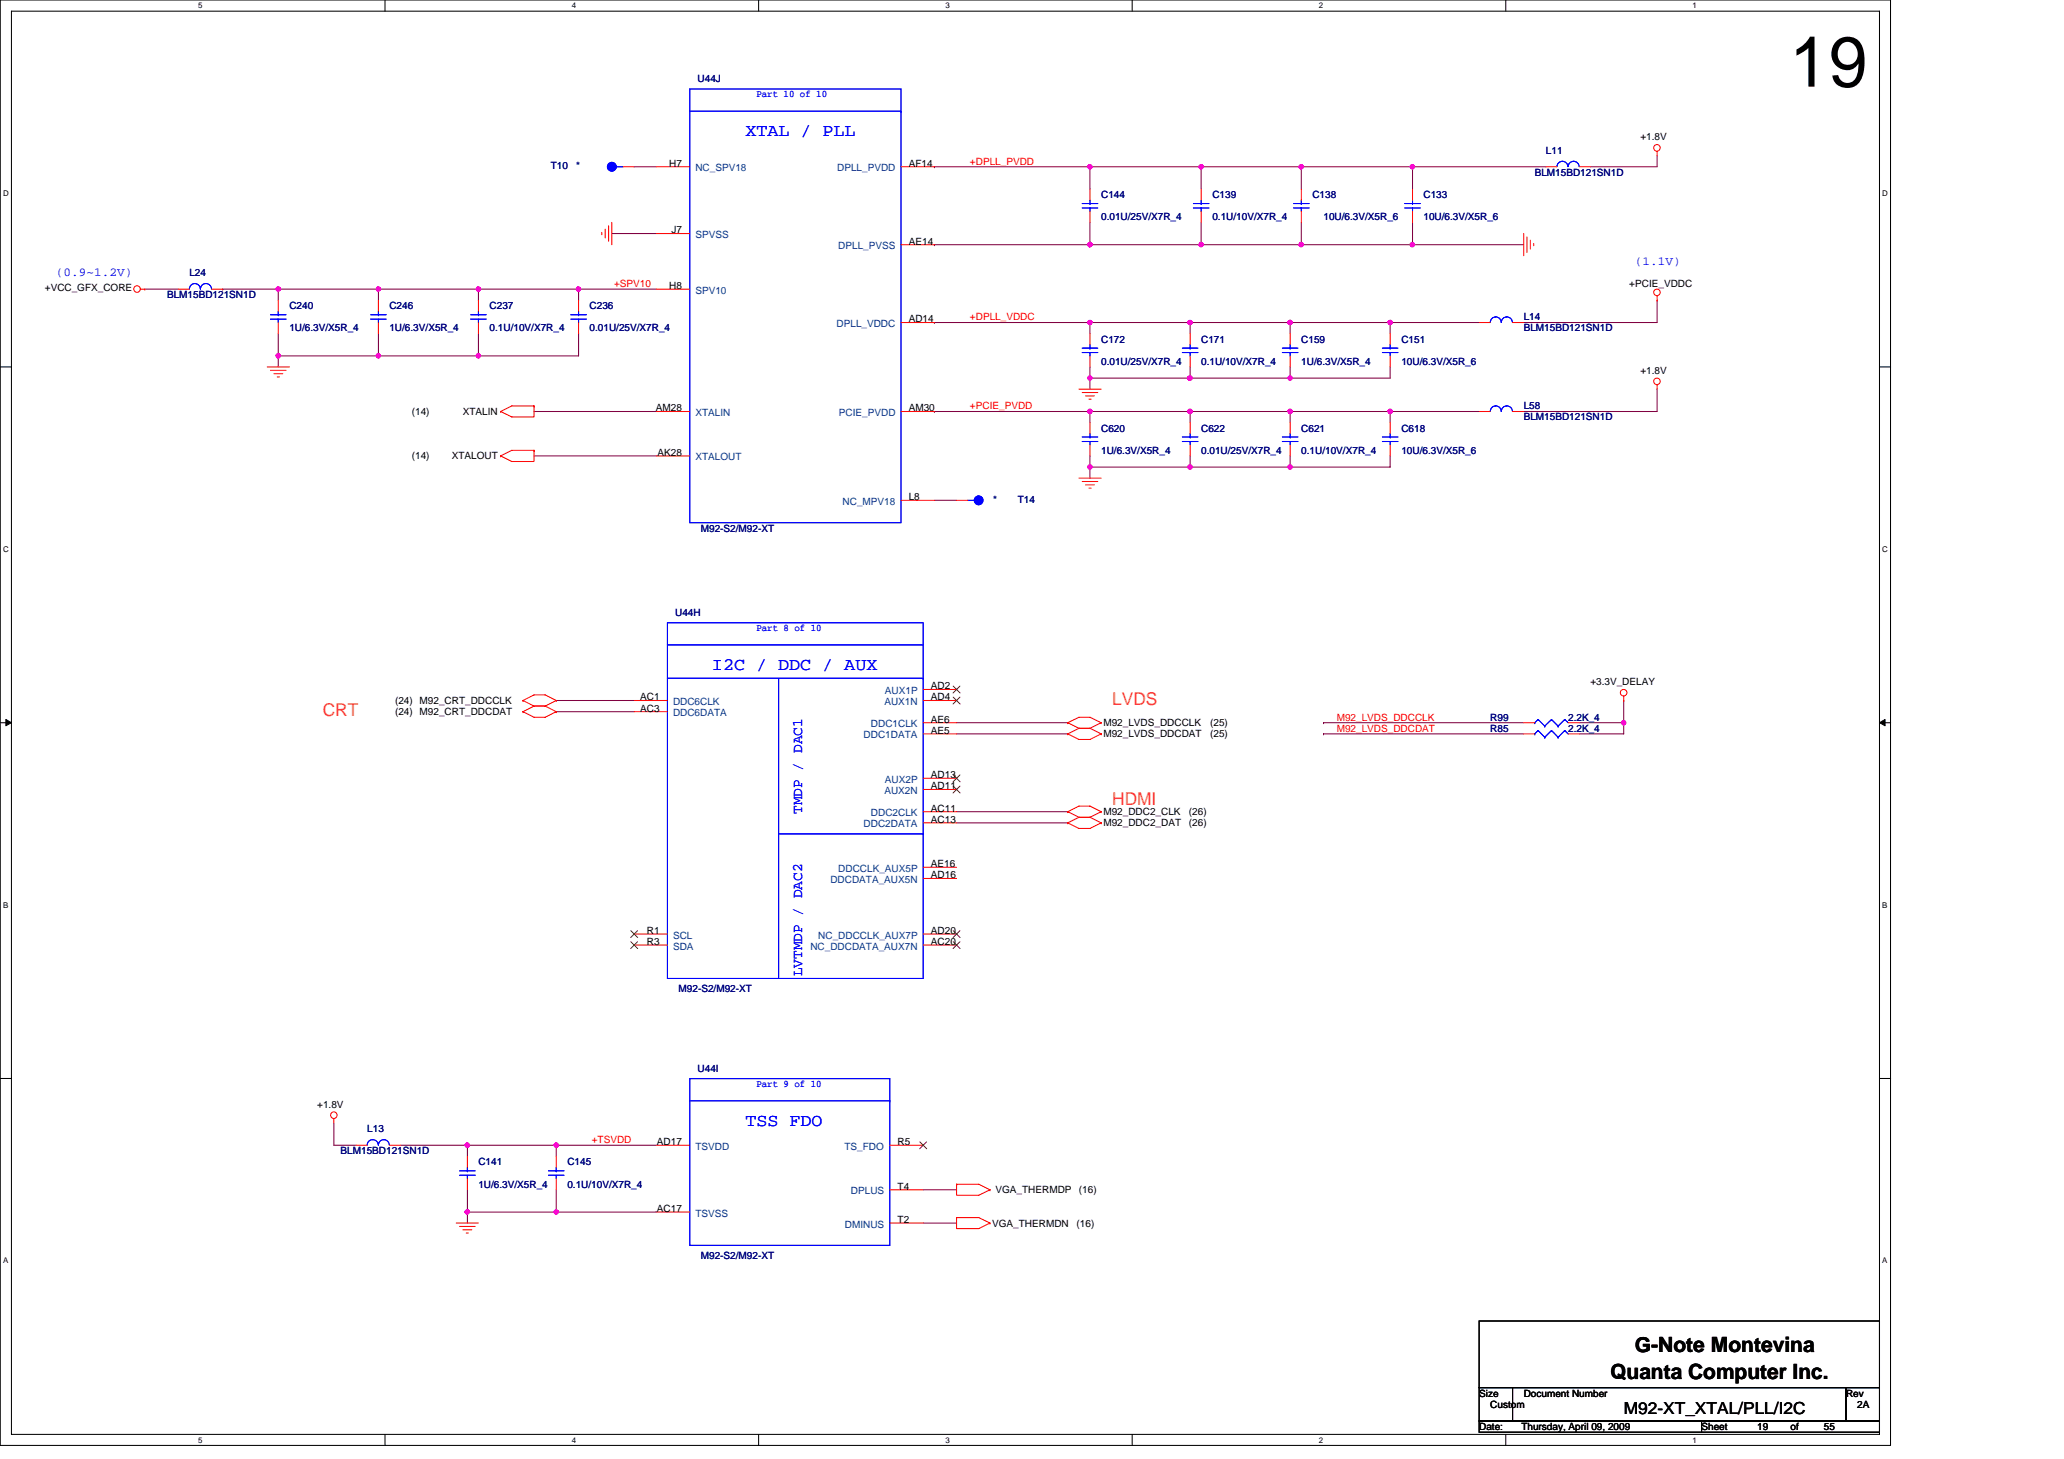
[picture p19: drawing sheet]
<svg xmlns="http://www.w3.org/2000/svg" width="297mm" height="210mm" viewBox="0 0 297 210" stroke-linecap="round" stroke-linejoin="round" font-family="sans-serif">
<defs><g id="words">
<text font-size="10.2" x="257.5" y="12.5">19</text>
<g font-size="3">
<text x="235.3" y="194.5">G-Note Montevina</text>
<text x="231.8" y="198.5">Quanta Computer Inc.</text>
</g>
<g font-size="2.5" fill="#00f">
<text x="107.3" y="19.6">XTAL / PLL</text>
<text x="102.5" y="96.5">I2C / DDC / AUX</text>
<text x="107.3" y="162.1">TSS FDO</text>
</g>
<g font-size="2.5" fill="#ff8000">
<text x="160.1" y="101.5">LVDS</text>
<text x="46.5" y="103.1">CRT</text>
<text x="160.1" y="115.9">HDMI</text>
</g>
<text font-size="2.4" x="233.7" y="203.5">M92-XT_XTAL/PLL/I2C</text>
<g font-size="2.1" fill="#00f">
<text x="115.4" y="117.1" transform="rotate(-90 115.4 117.1)">TMDP / DAC1</text>
<text x="115.4" y="140.5" transform="rotate(-90 115.4 140.5)">LVTMDP / DAC2</text>
</g>
<g font-size="1.8" fill="#00f">
<text x="8" y="39.8">(0.9~1.2V)</text>
<text x="235.3" y="38.2">(1.1V)</text>
</g>
<g font-size="1.4" fill="#000080">
<text x="100.4" y="11.9">U44J</text>
<text x="222.5" y="22.1">L11</text>
<text x="79.3" y="24.3">T10</text>
<text x="82.9" y="24.3">*</text>
<text x="158.5" y="28.5">C144</text>
<text x="174.5" y="28.5">C139</text>
<text x="188.9" y="28.5">C138</text>
<text x="204.9" y="28.5">C133</text>
<text x="220.9" y="25.3">BLM15BD121SN1D</text>
<text x="158.5" y="31.7">0.01U/25V/X7R_4</text>
<text x="174.5" y="31.7">0.1U/10V/X7R_4</text>
<text x="190.5" y="31.7">10U/6.3V/X5R_6</text>
<text x="204.9" y="31.7">10U/6.3V/X5R_6</text>
<text x="27.3" y="39.7">L24</text>
<text x="24" y="42.9">BLM15BD121SN1D</text>
<text x="41.7" y="44.5">C240</text>
<text x="41.7" y="47.7">1U/6.3V/X5R_4</text>
<text x="56" y="44.5">C246</text>
<text x="56" y="47.7">1U/6.3V/X5R_4</text>
<text x="70.5" y="44.5">C237</text>
<text x="70.5" y="47.7">0.1U/10V/X7R_4</text>
<text x="84.9" y="44.5">C236</text>
<text x="84.9" y="47.7">0.01U/25V/X7R_4</text>
<text x="219.3" y="46.1">L14</text>
<text x="219.3" y="47.7">BLM15BD121SN1D</text>
<text x="158.5" y="49.3">C172</text>
<text x="158.5" y="52.5">0.01U/25V/X7R_4</text>
<text x="172.9" y="49.3">C171</text>
<text x="172.9" y="52.5">0.1U/10V/X7R_4</text>
<text x="187.3" y="49.3">C159</text>
<text x="187.3" y="52.5">1U/6.3V/X5R_4</text>
<text x="201.7" y="49.3">C151</text>
<text x="201.7" y="52.5">10U/6.3V/X5R_6</text>
<text x="219.3" y="58.9">L58</text>
<text x="158.5" y="62.1">C620</text>
<text x="158.5" y="65.3">1U/6.3V/X5R_4</text>
<text x="172.9" y="62.1">C622</text>
<text x="172.9" y="65.3">0.01U/25V/X7R_4</text>
<text x="187.3" y="62.1">C621</text>
<text x="187.3" y="65.3">0.1U/10V/X7R_4</text>
<text x="201.7" y="62.1">C618</text>
<text x="201.7" y="65.3">10U/6.3V/X5R_6</text>
<text x="219.3" y="60.5">BLM15BD121SN1D</text>
<text x="100.9" y="76.5">M92-S2/M92-XT</text>
<text x="142.9" y="72.3">*</text>
<text x="146.5" y="72.3">T14</text>
<text x="97.2" y="88.7">U44H</text>
<text x="214.5" y="103.7">R99</text>
<text x="214.5" y="105.3">R85</text>
<text x="225.7" y="103.7">2.2K_4</text>
<text x="225.7" y="105.3">2.2K_4</text>
<text x="97.7" y="142.7">M92-S2/M92-XT</text>
<text x="100.4" y="154.3">U44I</text>
<text x="49" y="166.1">BLM15BD121SN1D</text>
<text x="52.8" y="162.9">L13</text>
<text x="68.9" y="167.7">C141</text>
<text x="81.7" y="167.7">C145</text>
<text x="68.9" y="170.9">1U/6.3V/X5R_4</text>
<text x="81.7" y="170.9">0.1U/10V/X7R_4</text>
<text x="100.9" y="181.2">M92-S2/M92-XT</text>
</g>
<g font-size="1.4" fill="#00f">
<text x="108.9" y="13.9">Part 10 of 10</text>
<text x="108.9" y="90.8">Part 8 of 10</text>
<text x="108.9" y="156.4">Part 9 of 10</text>
</g>
<g font-size="1.4">
<text x="96.3" y="24">H7</text>
<text x="130.8" y="24">AF14</text>
<text x="236.1" y="20.2">+1.8V</text>
<text x="96.6" y="33.6">J7</text>
<text x="130.8" y="35.2">AE14</text>
<text x="6.5" y="42">+VCC_GFX_CORE</text>
<text x="96.3" y="41.6">H8</text>
<text x="234.5" y="41.3">+PCIE_VDDC</text>
<text x="130.8" y="46.4">AD14</text>
<text x="236.1" y="53.8">+1.8V</text>
<text x="59.3" y="59.7">(14)</text>
<text x="66.6" y="59.7">XTALIN</text>
<text x="94.4" y="59.2">AM28</text>
<text x="130.8" y="59.2">AM30</text>
<text x="94.6" y="65.6">AK28</text>
<text x="59.3" y="66.1">(14)</text>
<text x="65" y="66.1">XTALOUT</text>
<text x="130.8" y="72">L8</text>
<text x="56.9" y="101.3">(24) M92_CRT_DDCCLK</text>
<text x="92.1" y="100.8">AC1</text>
<text x="134" y="100.8">AD4</text>
<text x="134" y="99.2">AD2</text>
<text x="228.9" y="98.6">+3.3V_DELAY</text>
<text x="56.9" y="102.9">(24) M92_CRT_DDCDAT</text>
<text x="92.1" y="102.4">AC3</text>
<text x="134" y="104">AE6</text>
<text x="134" y="105.6">AE5</text>
<text x="158.8" y="104.5">M92_LVDS_DDCCLK</text>
<text x="158.8" y="106.1">M92_LVDS_DDCDAT</text>
<text x="174.2" y="104.5">(25)</text>
<text x="174.2" y="106.1">(25)</text>
<text x="134" y="113.6">AD11</text>
<text x="134" y="112">AD13</text>
<text x="134" y="116.8">AC11</text>
<text x="134" y="118.4">AC13</text>
<text x="158.8" y="117.3">M92_DDC2_CLK</text>
<text x="158.8" y="118.9">M92_DDC2_DAT</text>
<text x="171.1" y="117.3">(26)</text>
<text x="171.1" y="118.9">(26)</text>
<text x="134" y="124.8">AE16</text>
<text x="134" y="126.4">AD16</text>
<text x="93.1" y="134.4">R1</text>
<text x="93.1" y="136">R3</text>
<text x="134" y="134.4">AD20</text>
<text x="134" y="136">AC20</text>
<text x="45.7" y="159.4">+1.8V</text>
<text x="94.5" y="164.8">AD17</text>
<text x="129.2" y="164.8">R5</text>
<text x="129.2" y="171.2">T4</text>
<text x="143.3" y="171.7">VGA_THERMDP</text>
<text x="155.3" y="171.7">(16)</text>
<text x="94.5" y="174.4">AC17</text>
<text x="129.2" y="176">T2</text>
<text x="142.8" y="176.5">VGA_THERMDN</text>
<text x="154.9" y="176.5">(16)</text>
<text x="212.9" y="201">Size</text>
<text x="214.5" y="202.6">Custom</text>
<text x="219.3" y="201">Document Number</text>
<text x="265.7" y="201">Rev</text>
<text x="267.3" y="202.6">2A</text>
<text x="212.9" y="205.8">Date:</text>
<text x="218.9" y="205.8">Thursday, April 09, 2009</text>
<text x="244.9" y="205.8">Sheet</text>
<text x="252.9" y="205.8">19</text>
<text x="257.7" y="205.8">of</text>
<text x="262.5" y="205.8">55</text>
</g>
<g font-size="1.4" fill="#f00">
<text x="139.6" y="23.7">+DPLL_PVDD</text>
<text x="88.4" y="41.3">+SPV10</text>
<text x="139.6" y="46.1">+DPLL_VDDC</text>
<text x="139.6" y="58.9">+PCIE_PVDD</text>
<text x="192.4" y="105.3">M92_LVDS_DDCDAT</text>
<text x="192.4" y="103.7">M92_LVDS_DDCCLK</text>
<text x="85.2" y="164.5">+TSVDD</text>
</g>
<g font-size="1.4" fill="#004080">
<text x="100.1" y="24.7">NC_SPV18</text>
<text x="120.5" y="24.7">DPLL_PVDD</text>
<text x="100.1" y="34.3">SPVSS</text>
<text x="120.6" y="35.9">DPLL_PVSS</text>
<text x="100.1" y="42.3">SPV10</text>
<text x="120.4" y="47.1">DPLL_VDDC</text>
<text x="100.1" y="59.9">XTALIN</text>
<text x="120.7" y="59.9">PCIE_PVDD</text>
<text x="100.1" y="66.3">XTALOUT</text>
<text x="121.3" y="72.7">NC_MPV18</text>
<text x="96.9" y="101.5">DDC6CLK</text>
<text x="127.3" y="101.5">AUX1N</text>
<text x="127.4" y="99.9">AUX1P</text>
<text x="96.9" y="103.1">DDC6DATA</text>
<text x="124.3" y="106.3">DDC1DATA</text>
<text x="125.3" y="104.7">DDC1CLK</text>
<text x="127.4" y="112.7">AUX2P</text>
<text x="124.3" y="119.1">DDC2DATA</text>
<text x="125.3" y="117.5">DDC2CLK</text>
<text x="127.3" y="114.3">AUX2N</text>
<text x="120.6" y="125.5">DDCCLK_AUX5P</text>
<text x="119.5" y="127.1">DDCDATA_AUX5N</text>
<text x="96.9" y="135.1">SCL</text>
<text x="96.9" y="136.7">SDA</text>
<text x="116.6" y="136.7">NC_DDCDATA_AUX7N</text>
<text x="117.8" y="135.1">NC_DDCCLK_AUX7P</text>
<text x="100.1" y="165.5">TSVDD</text>
<text x="121.5" y="165.5">TS_FDO</text>
<text x="122.5" y="171.9">DPLUS</text>
<text x="100.1" y="175.1">TSVSS</text>
<text x="121.6" y="176.7">DMINUS</text>
</g>
<g font-size="1.1">
<text x="28.5" y="1.2">5</text>
<text x="82.3" y="1.2">4</text>
<text x="136.1" y="1.2">3</text>
<text x="189.8" y="1.2">2</text>
<text x="243.6" y="1.2">1</text>
<text x=".4" y="28.2">D</text>
<text x="270.9" y="28.2">D</text>
<text x=".4" y="79.4">C</text>
<text x="270.9" y="79.4">C</text>
<text x=".4" y="130.6">B</text>
<text x="270.9" y="130.6">B</text>
<text x=".4" y="181.8">A</text>
<text x="270.9" y="181.8">A</text>
<text x="28.5" y="207.6">5</text>
<text x="82.3" y="207.6">4</text>
<text x="136.1" y="207.6">3</text>
<text x="189.8" y="207.6">2</text>
<text x="243.6" y="207.6">1</text>
</g>
</g></defs>
<path d="M0 0h272.1v208h-272.1zM1.6 1.6h268.9v204.8h-268.9z" fill="none" stroke="#000" stroke-width=".15"/>
<g fill="#fff">
<path d="M28.5 .2h.6v1.2h-.6z"/>
<path d="M28.5 206.6h.6v1.3h-.6z"/>
</g>
<path d="M55.4 0v1.6M55.4 206.4v1.6" fill="none" stroke="#000" stroke-width=".15"/>
<g fill="#fff">
<path d="M82.3 .2h.6v1.2h-.6z"/>
<path d="M82.3 206.6h.6v1.3h-.6z"/>
</g>
<path d="M109.2 0v1.6M109.2 206.4v1.6" fill="none" stroke="#000" stroke-width=".15"/>
<g fill="#fff">
<path d="M136.1 .2h.6v1.2h-.6z"/>
<path d="M136.1 206.6h.6v1.3h-.6z"/>
</g>
<path d="M162.9 0v1.6M162.9 206.4v1.6" fill="none" stroke="#000" stroke-width=".15"/>
<g fill="#fff">
<path d="M189.8 .2h.6v1.2h-.6z"/>
<path d="M189.8 206.6h.6v1.3h-.6z"/>
</g>
<path d="M216.7 0v1.6M216.7 206.4v1.6" fill="none" stroke="#000" stroke-width=".15"/>
<g fill="#fff">
<path d="M243.6 .2h.6v1.2h-.6z"/>
<path d="M243.6 206.6h.6v1.3h-.6z"/>
<path d="M.4 27.2h.8v1.3h-.8z"/>
<path d="M270.9 27.2h.8v1.3h-.8z"/>
<path d="M.4 78.4h.8v1.3h-.8z"/>
<path d="M270.9 78.4h.8v1.3h-.8z"/>
</g>
<path d="M0 52.8h1.6M270.5 52.8h1.6" fill="none" stroke="#000" stroke-width=".15"/>
<g fill="#fff">
<path d="M.4 129.6h.8v1.3h-.8z"/>
<path d="M270.9 129.6h.7v1.3h-.7z"/>
</g>
<path d="M0 104h1.6M270.5 104h1.6" fill="none" stroke="#000" stroke-width=".15"/>
<path d="M.8 103.5l.8 .5-.8 .5zM270.5 104l.8-.5v1z" fill="#000" stroke="#000" stroke-width=".14"/>
<g fill="#fff">
<path d="M.4 180.8h.8v1.3h-.8z"/>
<path d="M270.9 180.8h.7v1.3h-.7z"/>
</g>
<path d="M0 155.2h1.6M270.5 155.2h1.6M212.9 190.1h57.6v9.6h-57.6zM212.9 199.7h4.8v4.8h-4.8zM217.7 199.7h48v4.8h-48zM265.7 199.7h4.8v4.8h-4.8zM212.9 204.5h32v1.6h-32zM244.9 204.5h25.6v1.6h-25.6z" fill="none" stroke="#000" stroke-width=".15"/>
<g fill="none" stroke="#800040" stroke-width=".15">
<path d="M88.1 33.6h6.4M91.3 24h3.2M134.5 24h.1M134.5 35.2h.1M134.5 35.2h52.8M134.5 24h52.8M156.9 24v3.2M156.9 35.2h.1M156.9 32v3.2M156.9 24h.1M172.9 35.2h.1M172.9 32v3.2"/>
<path d="M172.9 24h.1M172.9 24v3.2M187.3 32v3.2M187.3 24v3.2M187.3 24h16M187.3 35.2h16M203.3 35.2h.1M203.3 24v3.2M203.3 32v3.2M203.3 24h.1M203.3 35.2h16M203.3 24h19.2"/>
<path d="M238.5 22.4v1.6h-9.6M20.8 41.6h4.9M32 41.6h.1M32 41.6h8M40 48v4.8M40 41.6v1.6M40 41.6h14.5M40 51.2h.1M40 51.2h14.5M54.5 51.2h.1M54.5 48v3.2M54.5 41.6v1.6"/>
<path d="M54.5 41.6h.1M54.5 41.6h40M68.9 48v3.2M68.9 41.6v1.6M68.9 41.6h.1M76.9 59.2h17.6M83.3 48v3.2h-28.8M83.3 41.6v1.6M83.3 41.6h.1M134.5 59.2h.1M134.5 46.4h.1M134.5 59.2h51.2"/>
<path d="M134.5 46.4h65.6M156.9 54.4v1.6M156.9 46.4h.1M156.9 59.2h.1M156.9 52.8v1.6M156.9 46.4v1.6M156.9 54.4h.1M156.9 59.2v1.6M171.3 54.4h.1M171.3 46.4h.1M171.3 59.2h.1M171.3 52.8v1.6"/>
<path d="M171.3 46.4v1.6M171.3 59.2v1.6M185.7 54.4h.1M185.7 46.4h.1M185.7 52.8v1.6M185.7 46.4v1.6M185.7 59.2v1.6M185.7 59.2h14.4M200.1 59.2h.1M200.1 52.8v1.6h-43.2M200.1 46.4h12.8M200.1 46.4v1.6"/>
<path d="M200.1 59.2v1.6M200.1 59.2h12.8M238.5 43.2v3.2h-19.2M238.5 56v3.2h-19.2M76.9 65.6h17.6M134.5 72h3.2M156.9 65.6v1.6M156.9 67.2h.1M156.9 67.2v1.6M156.9 67.2h14.4M171.3 65.6v1.6M171.3 67.2h14.4"/>
<path d="M185.7 65.6v1.6M185.7 67.2h.1M200.1 65.6v1.6h-14.4M80 100.8h11.3M80 102.4h11.3M137.7 105.6h16M137.7 104h16M137.7 118.4h16M137.7 116.8h16M190.5 105.6h.1M190.5 104h.1M190.5 105.6h28.8"/>
<path d="M190.5 104h28.8M227.3 104h6.4M233.7 104v1.6h-6.4M233.7 104h.1M233.7 100.8v3.2M48 161.6v3.2h3.3M57.7 164.8h22.3M67.3 174.4h.1M67.3 164.8h.1M67.3 171.2v3.2M67.3 174.4v1.6M67.3 174.4h12.7"/>
<path d="M67.3 164.8v1.6M80 174.4h14.5M80 164.8h.1M80 171.2v3.2M80 164.8h14.5M80 164.8v1.6M132.9 176h4.8M132.9 171.2h4.8"/>
</g>
<g fill="#f0f" stroke="#f0f" stroke-width=".15">
<circle cx="80.1" cy="174.4" r=".31"/>
<circle cx="67.2" cy="174.4" r=".31"/>
<circle cx="67.2" cy="164.8" r=".31"/>
<circle cx="80.1" cy="164.8" r=".31"/>
<circle cx="233.7" cy="104" r=".32"/>
<circle cx="203.3" cy="35.2" r=".32"/>
<circle cx="200.1" cy="59.2" r=".32"/>
<circle cx="171.3" cy="54.4" r=".31"/>
<circle cx="185.7" cy="54.4" r=".31"/>
<circle cx="200.1" cy="46.4" r=".31"/>
<circle cx="185.7" cy="46.4" r=".31"/>
<circle cx="171.3" cy="46.4" r=".31"/>
<circle cx="156.8" cy="46.4" r=".31"/>
<circle cx="187.3" cy="35.2" r=".32"/>
<circle cx="172.8" cy="35.2" r=".32"/>
<circle cx="156.8" cy="35.2" r=".32"/>
<circle cx="185.7" cy="59.2" r=".32"/>
<circle cx="171.3" cy="59.2" r=".32"/>
<circle cx="156.8" cy="59.2" r=".32"/>
<circle cx="187.3" cy="24" r=".32"/>
<circle cx="172.8" cy="24" r=".32"/>
<circle cx="185.7" cy="67.2" r=".32"/>
<circle cx="156.8" cy="24" r=".32"/>
<circle cx="171.3" cy="67.2" r=".32"/>
<circle cx="156.8" cy="67.2" r=".32"/>
<circle cx="203.3" cy="24" r=".32"/>
<circle cx="68.8" cy="51.2" r=".32"/>
<circle cx="54.4" cy="41.6" r=".31"/>
<circle cx="40" cy="41.6" r=".31"/>
<circle cx="83.2" cy="41.6" r=".31"/>
<circle cx="68.8" cy="41.6" r=".31"/>
<circle cx="156.8" cy="54.4" r=".31"/>
<circle cx="54.4" cy="51.2" r=".32"/>
<circle cx="40" cy="51.2" r=".32"/>
</g>
<g fill="none" stroke="#f00" stroke-width=".15">
<path d="M86.6 33.4v.4M87.1 33v1.2M87.6 32.5v2.2M88.1 32v3.2M89.7 24h1.6M94.5 24h4.8M94.5 33.6h4.8M129.7 24h4.8M129.7 35.2h4.8M156.9 27.2v1.6M156.9 30.4v1.6M172.9 27.2v1.6"/>
<path d="M172.9 30.4v1.6M187.3 27.2v1.6M187.3 30.4v1.6M203.3 27.2v1.6M203.3 30.4v1.6M219.3 33.6v3.2M219.7 34.1v2.2M220.2 34.6v1.3M220.7 35.1v.3M222.5 24h1.6M227.3 24h1.6M238.5 21.8v.6"/>
<path d="M20.2 41.6h.6M20.8 41.6h.1M25.7 41.6h1.6M30.5 41.6h1.5M38.5 52.8h3.2M38.9 53.3h2.3M39.4 53.8h1.3M39.9 54.3h.3M40 43.2v1.6M40 46.4v1.6M54.5 43.2v1.6M54.5 46.4v1.6"/>
<path d="M68.9 43.2v1.6M68.9 46.4v1.6M72 59.2h.1M76.9 58.4h-3.2l-1.7 .8M76.9 58.4v1.6h-3.2l-1.7-.8M76.9 58.4h.1M83.3 43.2v1.6M83.3 46.4v1.6M94.5 41.6h4.8M94.5 59.2h4.8M129.7 59.2h4.8M129.7 46.4h4.8"/>
<path d="M155.3 56h3.2M155.7 56.5h2.3M156.2 57h1.3M156.7 57.4h.3M156.9 48v1.6M156.9 51.2v1.6M171.3 48v1.6M171.3 51.2v1.6M185.7 48v1.6M185.7 51.2v1.6M200.1 48v1.6M200.1 51.2v1.6"/>
<path d="M212.9 59.2h1.6M212.9 46.4h1.6M217.7 59.2h1.6M217.7 46.4h1.6M238.5 43.2h.1M238.5 55.4v.6M238.5 42.6v.6M72 65.6h.1M76.9 64.8h-3.2l-1.7 .8M76.9 64.8v1.6h-3.2l-1.7-.8M76.9 64.8h.1M94.5 65.6h4.8"/>
<path d="M129.7 72h4.8M137.7 72h1.6M155.3 68.8h3.2M155.7 69.3h2.3M156.2 69.8h1.3M156.7 70.3h.3M156.9 60.8v1.6M156.9 64v1.6M171.3 60.8v1.6M171.3 64v1.6M185.7 60.8v1.6M185.7 64v1.6"/>
<path d="M200.1 60.8v1.6M200.1 64v1.6M132.9 99.2h4.8M75.3 102.4h.1M75.3 102.4l1.6 .8h1.6l1.5-.8M75.3 100.8l1.6-.8h1.6l1.5 .8M75.3 100.8h.1M75.3 100.8l1.6 .8M76.9 101.6h1.6M76.9 101.6l-1.6 .8M78.5 101.6l1.5 .8M80 102.4h.1"/>
<path d="M80 100.8h.1M80 100.8l-1.5 .8M91.3 102.4h4.8M91.3 100.8h4.8M132.9 104h4.8M132.9 100.8h4.8M132.9 118.4h4.8M132.9 116.8h4.8M132.9 105.6h4.8M132.9 112h4.8M132.9 113.6h4.8M153.7 104l1.6-.8h1.6l1.6 .8"/>
<path d="M153.7 104h.1M153.7 105.6l1.6 .8h1.6l1.6-.8M153.7 105.6h.1M153.7 116.8l1.6-.8h1.6l1.6 .8M153.7 116.8h.1M153.7 118.4l1.6 .8h1.6l1.6-.8M153.7 118.4h.1M153.7 104l1.6 .8M153.7 116.8l1.6 .8M155.3 104.8h1.6M155.3 117.6h1.6M155.3 104.8l-1.6 .8"/>
<path d="M155.3 117.6l-1.6 .8M156.9 104.8l1.6 .8M156.9 117.6l1.6 .8M158.5 104h.1M158.5 105.6h.1M158.5 116.8h.1M158.5 118.4h.1M158.5 104l-1.6 .8M158.5 116.8l-1.6 .8M219.3 104h1.6M219.3 105.6h1.6M225.7 104h1.6"/>
<path d="M225.7 105.6h1.6M233.7 100.8h.1M233.7 100.2v.6M91.3 134.4h4.8M91.3 136h4.8M132.9 124.8h4.8M132.9 126.4h4.8M132.9 134.4h4.8M132.9 136h4.8M48 161v.6M51.3 164.8h1.5M56 164.8h1.7"/>
<path d="M65.7 176h3.2M66.1 176.5h2.3M66.6 177h1.3M67.1 177.5h.3M67.3 166.4v1.6M67.3 169.6v1.6M80 166.4v1.6M80 169.6v1.6M94.5 164.8h4.8M94.5 174.4h4.8M128.1 164.8h4.8M128.1 171.2h4.8"/>
<path d="M128.1 176h4.8M137.7 170.4h3.2l1.6 .8M137.7 170.4v1.6h3.2l1.6-.8M137.7 170.4h.1M137.7 175.2h3.2l1.6 .8M137.7 175.2v1.6h3.2l1.6-.8M137.7 175.2h.1M142.5 171.2h.1M142.5 176h.1"/>
<circle cx="238.5" cy="21.3" r=".47"/>
<circle cx="19.7" cy="41.6" r=".47"/>
<circle cx="238.5" cy="42.1" r=".47"/>
<circle cx="238.5" cy="54.9" r=".47"/>
<circle cx="233.7" cy="99.7" r=".47"/>
<circle cx="48" cy="160.5" r=".47"/>
</g>
<g fill="none" stroke="#00f" stroke-width=".15">
<path d="M99.3 12.8h30.4v62.4h-30.4zM99.3 16h30.4M129.7 16h.1M88.7 24h.1M88.7 24h1M155.7 29.9h2.3M155.7 29.3h2.3M156.9 29.9v.5M156.9 29.3h.1M156.9 28.8v.5M171.7 29.9h2.3M171.7 29.3h2.3"/>
<path d="M172.9 29.9v.5M172.9 29.3h.1M172.9 28.8v.5M186.2 29.9h2.2M186.2 29.3h2.2M187.3 29.9v.5M187.3 29.3h.1M187.3 28.8v.5M202.2 29.9h2.2M202.2 29.3h2.2M203.3 29.9v.5M203.3 29.3h.1"/>
<path d="M203.3 28.8v.5M224.1 24a.79 .79 0 0 1 .8-.8 .79 .79 0 0 1 .8 .8M225.7 24a.79 .79 0 0 1 .8-.8 .79 .79 0 0 1 .8 .8M27.3 41.6a.78 .78 0 0 1 .7-.8 .78 .78 0 0 1 .8 .8M28.8 41.6a.79 .79 0 0 1 .8-.8 .79 .79 0 0 1 .8 .8M38.9 45.9h2.3M38.9 45.3h2.3M40 45.9v.5M40 45.3h.1M40 44.8v.5M53.3 45.9h2.3M53.3 45.3h2.3"/>
<path d="M54.5 45.9v.5M54.5 45.3h.1M54.5 44.8v.5M67.7 45.9h2.3M67.7 45.3h2.3M68.9 45.9v.5M68.9 45.3h.1M68.9 44.8v.5M82.1 45.9h2.3M82.1 45.3h2.3M83.3 45.9v.5M83.3 45.3h.1"/>
<path d="M83.3 44.8v.5M155.7 50.7h2.3M155.7 50.1h2.3M156.9 50.7v.5M156.9 50.1h.1M156.9 49.6v.5M170.2 50.7h2.2M170.2 50.1h2.2M171.3 50.7v.5M171.3 50.1h.1M171.3 49.6v.5M184.5 50.7h2.3"/>
<path d="M184.5 50.1h2.3M185.7 50.7v.5M185.7 50.1h.1M185.7 49.6v.5M198.9 50.7h2.3M198.9 50.1h2.3M200.1 50.7v.5M200.1 50.1h.1M200.1 49.6v.5M214.5 46.4a.78 .78 0 0 1 .8-.8 .78 .78 0 0 1 .7 .8 .8 .8 0 0 1 .8-.8 .8 .8 0 0 1 .9 .8M214.5 59.2a.78 .78 0 0 1 .8-.8 .78 .78 0 0 1 .7 .8 .8 .8 0 0 1 .8-.8 .8 .8 0 0 1 .9 .8M139.3 72h.9"/>
<path d="M140.2 72h.1M155.7 63.5h2.3M155.7 62.9h2.3M156.9 63.5v.5M156.9 62.9h.1M156.9 62.4v.5M170.2 63.5h2.2M170.2 62.9h2.2M171.3 63.5v.5M171.3 62.9h.1M171.3 62.4v.5M184.5 63.5h2.3"/>
<path d="M184.5 62.9h2.3M185.7 63.5v.5M185.7 62.9h.1M185.7 62.4v.5M198.9 63.5h2.3M198.9 62.9h2.3M200.1 63.5v.5M200.1 62.9h.1M200.1 62.4v.5M96.1 89.6h36.8v51.2h-36.8zM96.1 92.8h36.8M96.1 97.6h36.8"/>
<path d="M112.1 97.6v43.2M132.9 97.6h.1M220.9 104h.1M220.9 105.6h.1M221.4 103.5h.1M221.4 105.1h.1M221.4 103.5l.9 1M221.4 103.5l-.5 .5M221.4 105.1l.9 1M221.4 105.1l-.5 .5M222.3 104.5h.1M222.3 106.1h.1"/>
<path d="M223.3 103.5h.1M223.3 105.1h.1M223.3 103.5l.9 1M223.3 103.5l-1 1M223.3 105.1l.9 1M223.3 105.1l-1 1M224.2 104.5h.1M224.2 106.1h.1M225.2 103.5h.1M225.2 105.1h.1M225.2 103.5l.5 .5M225.2 103.5l-1 1"/>
<path d="M225.2 105.1l.5 .5M225.2 105.1l-1 1M112.1 120h20.8M132.9 120h.1M99.3 155.2h28.8v24h-28.8zM99.3 158.4h28.8M128.1 158.4h.1M52.8 164.8a.79 .79 0 0 1 .8-.8 .79 .79 0 0 1 .8 .8M54.5 164.8a.78 .78 0 0 1 .7-.8 .78 .78 0 0 1 .8 .8M66.1 169.1h2.3M66.1 168.5h2.3M67.3 169.1v.5"/>
<path d="M67.3 168.5h.1M67.3 168v.5M78.9 169.1h2.3M78.9 168.5h2.3M80 169.1v.5M80 168.5h.1M80 168v.5"/>
</g>
<g fill="#00f" stroke="#00f" stroke-width=".15">
<circle cx="88" cy="24" r=".64"/>
<circle cx="140.8" cy="72" r=".63"/>
</g>
<g fill="none" stroke="#804000" stroke-width=".14">
<path d="M137.2 98.7l1 1M138.2 98.7l-1 1M137.2 100.3l1 1M137.2 111.5l1 1M137.2 113.1l1 1M138.2 100.3l-1 1M138.2 111.5l-1 1M138.2 113.1l-1 1M90.8 133.9l1 1M90.8 135.5l1 1M91.8 133.9l-1 1M91.8 135.5l-1 1"/>
<path d="M137.2 135.5l1 1M137.2 133.9l1 1M138.2 135.5l-1 1M138.2 133.9l-1 1M132.4 164.3l1 1M133.3 164.3l-.9 1"/>
</g>
<use href="#words"/>
</svg>
